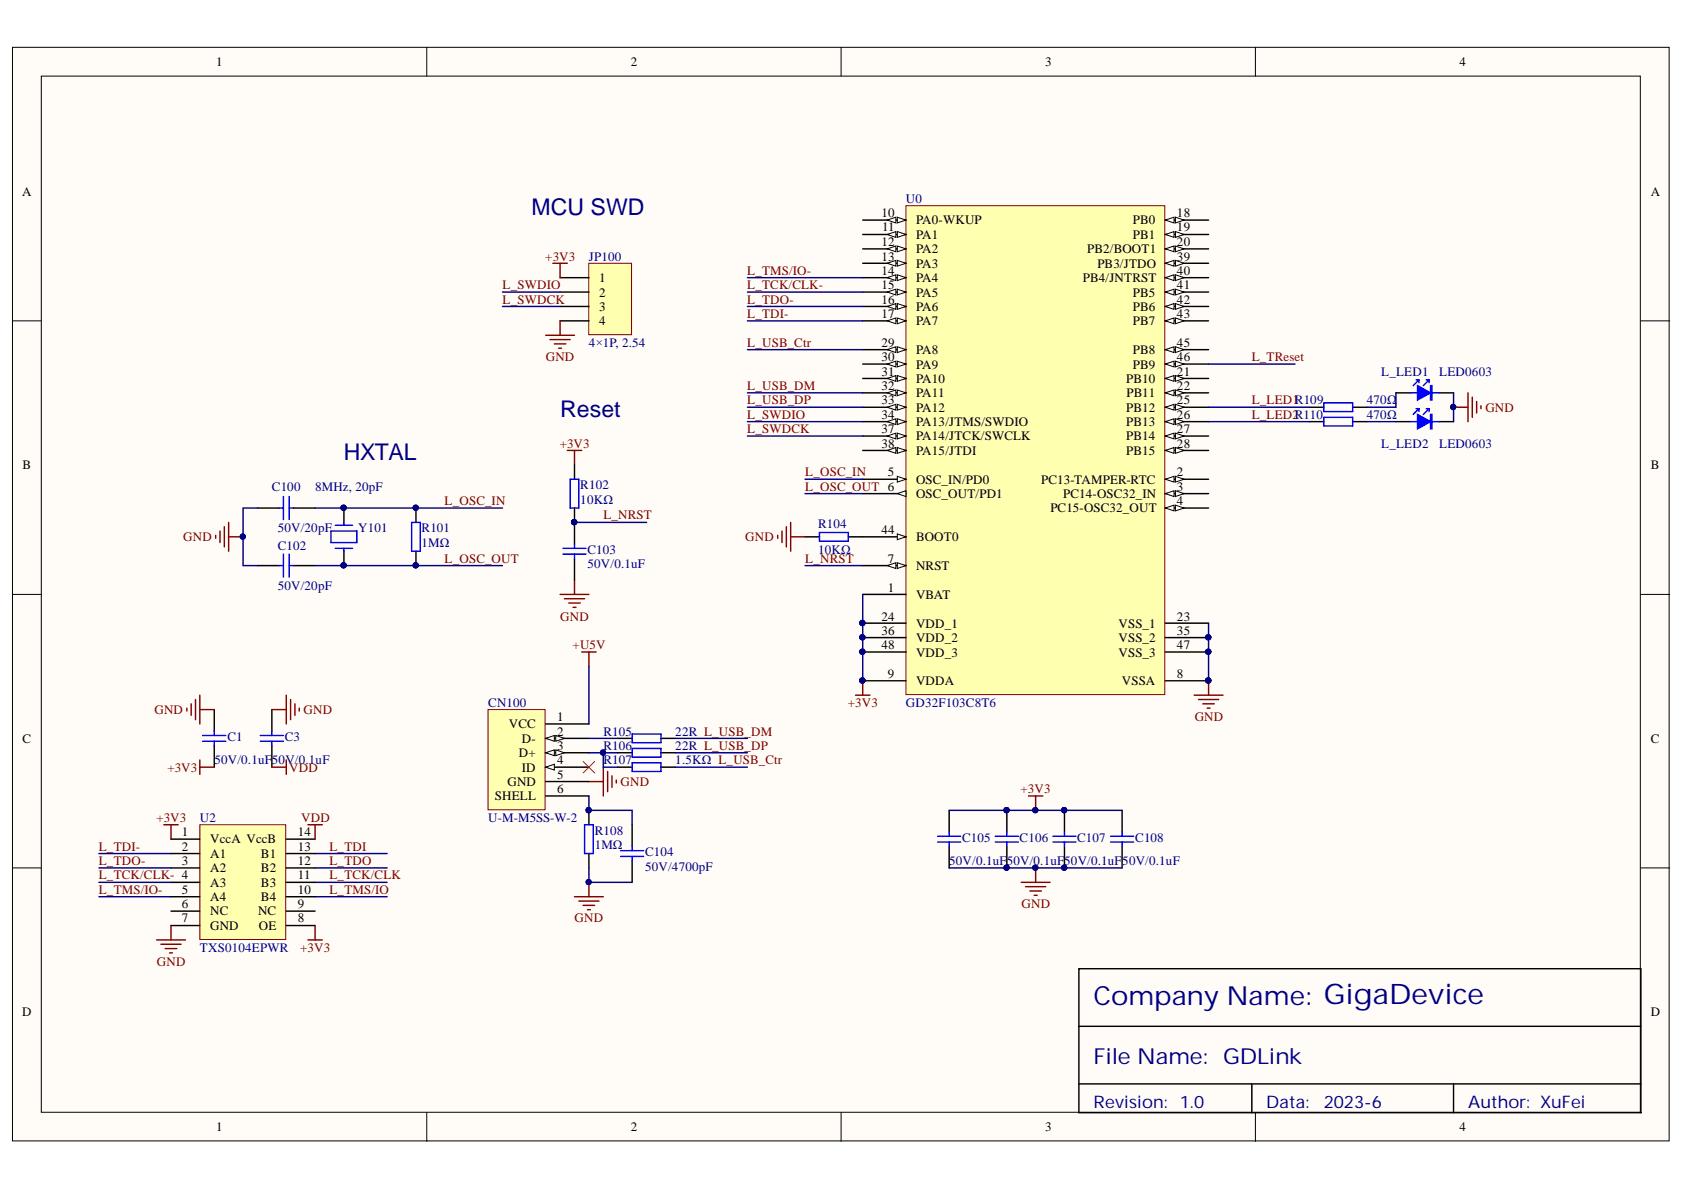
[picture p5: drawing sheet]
<svg xmlns="http://www.w3.org/2000/svg" width="297mm" height="210mm" viewBox="0 0 297 210" stroke-linecap="round" stroke-linejoin="round" font-family="sans-serif">
<defs><g id="words">
<text font-size="4.6" fill="#000080" x="192.9" y="177.3">Company Name: GigaDevice</text>
<g font-size="4.1" fill="#000080">
<text x="93.7" y="38">MCU SWD</text>
<text x="98.8" y="73.5">Reset</text>
<text x="60.7" y="81.1">HXTAL</text>
</g>
<text font-size="3.9" fill="#000080" x="192.9" y="187.7">File Name: GDLink</text>
<g font-size="3" fill="#000080">
<text x="192.9" y="195.4">Revision: 1.0</text>
<text x="223.3" y="195.4">Data:</text>
<text x="233.5" y="195.4">2023-6</text>
<text x="259" y="195.4">Author: XuFei</text>
</g>
<g font-size="2.3">
<text x="38.2" y="11.7">1</text>
<text x="111.2" y="11.7">2</text>
<text x="184.3" y="11.7">3</text>
<text x="257.4" y="11.7">4</text>
<text x="3.9" y="34.5">A</text>
<text x="291.2" y="34.5">A</text>
<text x="155.5" y="38.3">10</text>
<text x="155.6" y="40.8">11</text>
<text x="161.6" y="39.6">PA0-WKUP</text>
<text x="199.8" y="39.6">PB0</text>
<text x="207.6" y="38.3">18</text>
<text x="207.6" y="40.8">19</text>
<text x="155.5" y="43.4">12</text>
<text x="155.5" y="46">13</text>
<text x="161.6" y="42.1">PA1</text>
<text x="161.6" y="44.7">PA2</text>
<text x="161.6" y="47.2">PA3</text>
<text x="191.8" y="44.7">PB2/BOOT1</text>
<text x="193.6" y="47.2">PB3/JTDO</text>
<text x="199.8" y="42.1">PB1</text>
<text x="207.6" y="43.4">20</text>
<text x="207.6" y="46">39</text>
<text x="105.7" y="49.8">1</text>
<text x="105.7" y="52.3">2</text>
<text x="155.5" y="48.5">14</text>
<text x="155.5" y="51.1">15</text>
<text x="155.5" y="53.6">16</text>
<text x="161.6" y="49.8">PA4</text>
<text x="161.6" y="52.3">PA5</text>
<text x="191" y="49.8">PB4/JNTRST</text>
<text x="199.8" y="52.3">PB5</text>
<text x="207.6" y="48.5">40</text>
<text x="207.6" y="51.1">41</text>
<text x="207.6" y="53.6">42</text>
<text x="105.7" y="54.9">3</text>
<text x="105.7" y="57.4">4</text>
<text x="155.5" y="56.1">17</text>
<text x="161.6" y="54.9">PA6</text>
<text x="161.6" y="57.4">PA7</text>
<text x="199.8" y="54.9">PB6</text>
<text x="199.8" y="57.4">PB7</text>
<text x="207.6" y="56.1">43</text>
<text x="155.5" y="61.2">29</text>
<text x="155.5" y="63.7">30</text>
<text x="161.6" y="62.5">PA8</text>
<text x="161.6" y="65">PA9</text>
<text x="199.8" y="62.5">PB8</text>
<text x="199.8" y="65">PB9</text>
<text x="207.6" y="61.2">45</text>
<text x="207.6" y="63.7">46</text>
<text x="155.5" y="66.3">31</text>
<text x="155.5" y="68.8">32</text>
<text x="155.5" y="71.3">33</text>
<text x="161.6" y="67.5">PA10</text>
<text x="161.6" y="70.1">PA11</text>
<text x="198.6" y="67.5">PB10</text>
<text x="198.7" y="70.1">PB11</text>
<text x="207.6" y="66.3">21</text>
<text x="207.6" y="68.8">22</text>
<text x="207.6" y="71.3">25</text>
<text x="155.5" y="73.9">34</text>
<text x="155.5" y="76.4">37</text>
<text x="161.6" y="72.6">PA12</text>
<text x="161.6" y="75.1">PA13/JTMS/SWDIO</text>
<text x="161.6" y="77.7">PA14/JTCK/SWCLK</text>
<text x="198.6" y="72.6">PB12</text>
<text x="198.6" y="75.1">PB13</text>
<text x="198.6" y="77.7">PB14</text>
<text x="207.6" y="73.9">26</text>
<text x="207.6" y="76.4">27</text>
<text x="4" y="82.8">B</text>
<text x="155.5" y="78.9">38</text>
<text x="161.6" y="80.2">PA15/JTDI</text>
<text x="198.6" y="80.2">PB15</text>
<text x="207.6" y="78.9">28</text>
<text x="291.2" y="82.8">B</text>
<text x="156.6" y="84">5</text>
<text x="161.6" y="85.3">OSC_IN/PD0</text>
<text x="161.6" y="87.8">OSC_OUT/PD1</text>
<text x="183.7" y="85.3">PC13-TAMPER-RTC</text>
<text x="187.6" y="87.8">PC14-OSC32_IN</text>
<text x="207.6" y="84">2</text>
<text x="207.6" y="86.6">3</text>
<text x="207.6" y="89.1">4</text>
<text x="155.5" y="94.2">44</text>
<text x="161.6" y="95.4">BOOT0</text>
<text x="185.3" y="90.4">PC15-OSC32_OUT</text>
<text x="156.6" y="99.2">7</text>
<text x="161.6" y="100.5">NRST</text>
<text x="156.6" y="104.4">1</text>
<text x="161.6" y="105.7">VBAT</text>
<text x="155.5" y="109.5">24</text>
<text x="155.5" y="112">36</text>
<text x="161.6" y="110.7">VDD_1</text>
<text x="161.6" y="113.3">VDD_2</text>
<text x="197.3" y="110.7">VSS_1</text>
<text x="197.3" y="113.3">VSS_2</text>
<text x="207.6" y="109.5">23</text>
<text x="207.6" y="112">35</text>
<text x="155.5" y="114.5">48</text>
<text x="156.6" y="119.6">9</text>
<text x="161.6" y="115.8">VDD_3</text>
<text x="197.3" y="115.8">VSS_3</text>
<text x="207.6" y="114.5">47</text>
<text x="207.6" y="119.6">8</text>
<text x="161.6" y="120.9">VDDA</text>
<text x="197.9" y="120.9">VSSA</text>
<text x="4" y="131">C</text>
<text x="89.8" y="128.5">VCC</text>
<text x="92" y="131">D-</text>
<text x="98.3" y="127.2">1</text>
<text x="98.3" y="129.7">2</text>
<text x="291.2" y="131">C</text>
<text x="91.5" y="133.6">D+</text>
<text x="92" y="136.1">ID</text>
<text x="98.3" y="132.3">3</text>
<text x="98.3" y="134.8">4</text>
<text x="98.3" y="137.4">5</text>
<text x="87.3" y="141.2">SHELL</text>
<text x="89.5" y="138.6">GND</text>
<text x="98.3" y="139.9">6</text>
<text x="32.1" y="147.5">1</text>
<text x="37.1" y="148.8">VccA VccB</text>
<text x="52.5" y="147.5">14</text>
<text x="32.1" y="150">2</text>
<text x="32.1" y="152.6">3</text>
<text x="37.1" y="151.3">A1</text>
<text x="37.1" y="153.8">A2</text>
<text x="46" y="153.8">B2</text>
<text x="46" y="151.3">B1</text>
<text x="52.5" y="155.1">11</text>
<text x="52.5" y="152.6">12</text>
<text x="52.5" y="150">13</text>
<text x="32.1" y="157.6">5</text>
<text x="32.1" y="160.2">6</text>
<text x="37.1" y="156.4">A3</text>
<text x="37.1" y="158.9">A4</text>
<text x="37.1" y="161.4">NC</text>
<text x="45.5" y="161.4">NC</text>
<text x="46" y="158.9">B4</text>
<text x="46" y="156.4">B3</text>
<text x="52.5" y="160.2">9</text>
<text x="52.5" y="157.6">10</text>
<text x="32.1" y="162.7">7</text>
<text x="37.1" y="164.1">GND</text>
<text x="45.7" y="164.1">OE</text>
<text x="52.5" y="162.7">8</text>
<text x="3.9" y="179.3">D</text>
<text x="291.2" y="179.3">D</text>
<text x="38.2" y="199.6">1</text>
<text x="111.2" y="199.6">2</text>
<text x="184.3" y="199.6">3</text>
<text x="257.4" y="199.6">4</text>
</g>
<g font-size="2.3" fill="#000080">
<text x="159.8" y="35.8">U0</text>
<text x="103.9" y="46">JP100</text>
<text x="103.9" y="61.2">4×1P, 2.54</text>
<text x="241.1" y="71.3">470Ω</text>
<text x="243.6" y="66.3">L_LED1</text>
<text x="253.9" y="66.3">LED0603</text>
<text x="241.1" y="73.9">470Ω</text>
<text x="243.6" y="78.9">L_LED2</text>
<text x="253.9" y="78.9">LED0603</text>
<text x="48" y="86.6">C100</text>
<text x="55.6" y="86.6">8MHz, 20pF</text>
<text x="102.4" y="86.3">R102</text>
<text x="102.4" y="88.8">10KΩ</text>
<text x="49" y="93.9">50V/20pF</text>
<text x="63.2" y="93.9">Y101</text>
<text x="74.4" y="93.9">R101</text>
<text x="144.3" y="93.1">R104</text>
<text x="49" y="97">C102</text>
<text x="74.4" y="96.4">1MΩ</text>
<text x="103.6" y="97.7">C103</text>
<text x="103.6" y="100.2">50V/0.1uF</text>
<text x="144.3" y="97.7">10KΩ</text>
<text x="49" y="104.1">50V/20pF</text>
<text x="86.1" y="124.7">CN100</text>
<text x="159.8" y="124.7">GD32F103C8T6</text>
<text x="40.1" y="130.8">C1</text>
<text x="50.3" y="130.8">C3</text>
<text x="106.4" y="129.7">R105</text>
<text x="119.1" y="129.7">22R L_USB_DM</text>
<text x="37.8" y="134.8">50V/0.1uF</text>
<text x="48" y="134.8">50V/0.1uF</text>
<text x="106.4" y="132.3">R106</text>
<text x="106.4" y="134.8">R107</text>
<text x="119.1" y="132.3">22R L_USB_DP</text>
<text x="119.1" y="134.8">1.5KΩ L_USB_Ctr</text>
<text x="35.3" y="145">U2</text>
<text x="86.1" y="145">U-M-M5SS-W-2</text>
<text x="104.9" y="147.2">R108</text>
<text x="104.9" y="149.8">1MΩ</text>
<text x="169.7" y="148.5">C105</text>
<text x="179.9" y="148.5">C106</text>
<text x="190" y="148.5">C107</text>
<text x="200.2" y="148.5">C108</text>
<text x="113.8" y="151.1">C104</text>
<text x="113.8" y="153.6">50V/4700pF</text>
<text x="167.4" y="152.6">50V/0.1uF50V/0.1uF50V/0.1uF</text>
<text x="198" y="152.6">50V/0.1uF</text>
<text x="35.3" y="167.9">TXS0104EPWR</text>
</g>
<g font-size="2.3" fill="#800000">
<text x="96.2" y="46">+3V3</text>
<text x="88.7" y="51.1">L_SWDIO</text>
<text x="88.7" y="53.6">L_SWDCK</text>
<text x="131.8" y="48.5">L_TMS/IO-</text>
<text x="131.8" y="53.6">L_TDO-</text>
<text x="131.8" y="51.1">L_TCK/CLK-</text>
<text x="131.8" y="56.1">L_TDI-</text>
<text x="96.3" y="63.7">GND</text>
<text x="131.8" y="61.2">L_USB_Ctr</text>
<text x="220.8" y="63.7">L_TReset</text>
<text x="131.8" y="71.3">L_USB_DP</text>
<text x="131.8" y="68.8">L_USB_DM</text>
<text x="220.8" y="71.3">L_LED1R109</text>
<text x="131.8" y="73.9">L_SWDIO</text>
<text x="131.8" y="76.4">L_SWDCK</text>
<text x="220.8" y="73.9">L_LED2R110</text>
<text x="262" y="72.6">GND</text>
<text x="98.7" y="78.9">+3V3</text>
<text x="78.4" y="89.1">L_OSC_IN</text>
<text x="142" y="84">L_OSC_IN</text>
<text x="142" y="86.6">L_OSC_OUT 6</text>
<text x="32.3" y="95.4">GND</text>
<text x="106.4" y="91.6">L_NRST</text>
<text x="131.5" y="95.4">GND</text>
<text x="78.4" y="99.2">L_OSC_OUT</text>
<text x="142" y="99.2">L_NRST</text>
<text x="98.8" y="109.5">GND</text>
<text x="101" y="114.5">+U5V</text>
<text x="27.2" y="125.9">GND</text>
<text x="53.6" y="125.9">GND</text>
<text x="149.6" y="124.7">+3V3</text>
<text x="210.7" y="127.2">GND</text>
<text x="29.5" y="136.1">+3V3</text>
<text x="51" y="136.1">VDD</text>
<text x="109.5" y="138.6">GND</text>
<text x="180" y="139.9">+3V3</text>
<text x="27.6" y="145">+3V3</text>
<text x="53.1" y="145">VDD</text>
<text x="17.4" y="150">L_TDI-</text>
<text x="17.4" y="152.6">L_TDO-</text>
<text x="17.4" y="155.1">L_TCK/CLK- 4</text>
<text x="58.1" y="150">L_TDI</text>
<text x="58.1" y="152.6">L_TDO</text>
<text x="58.1" y="155.1">L_TCK/CLK</text>
<text x="17.4" y="157.6">L_TMS/IO-</text>
<text x="58.1" y="157.6">L_TMS/IO</text>
<text x="180.2" y="160.2">GND</text>
<text x="53" y="167.9">+3V3</text>
<text x="101.3" y="162.7">GND</text>
<text x="27.7" y="170.4">GND</text>
</g>
</g></defs>
<g fill="#fffcf8" stroke="#000" stroke-width=".18">
<path d="M2.2 8.3h292.2v192.9h-292.2z"/>
<path d="M7.3 13.4h282v182.8h-282z"/>
</g>
<path d="M75.3 8.3v5.1M148.4 8.3v5.1M221.4 8.3v5.1M2.2 56.6h5.1M289.4 56.6h5.1M2.2 104.8h5.1M289.4 104.8h5.1M2.2 153.1h5.1M289.4 153.1h5.1M75.3 196.3v5M148.4 196.3v5M221.4 196.3v5" fill="none" stroke="#000" stroke-width=".18"/>
<g fill="none" stroke="#000" stroke-width=".25">
<path d="M45.4 89.6h3.8M45.4 99.8h3.8M51.8 89.6h3.8M51.8 99.8h3.8M60.7 89.6v2.5M60.7 97.2v2.6M73.4 89.6v2.5M73.4 97.2v2.6M101.3 82v2.5M101.3 89.6v6.4M101.3 98.5v3.8M142 94.7h2.5"/>
<path d="M149.6 94.7h2.6M167.4 142.9v3.8M167.4 149.3v3.8M177.6 142.9v3.8M177.6 149.3v3.8M187.8 142.9v3.8M187.8 149.3v3.8M197.9 142.9v3.8M197.9 149.3v3.8M190.3 170.9h99.1v25.4h-99.1zM190.3 181h99.1M190.3 191.2h99.1"/>
<path d="M220.8 191.2v5.1M256.4 191.2v5.1"/>
</g>
<g fill="none" stroke="#00f" stroke-width=".25">
<path d="M49.2 89.6h.8M49.2 99.8h.8M50 87.6v4M50 97.7v4.1M51 89.6h.8M51 87.6v4M51 97.7v4.1M51 99.8h.8M58.4 93.7h4.6v2h-4.6zM59.1 92.7h3.1M59.1 96.7h3.1M60.7 92.1v.6"/>
<path d="M60.7 96.7v.5M72.6 92.1h1.5v5.1h-1.5zM99.3 96.7h4.1M99.3 97.7h4.1M100.6 84.5h1.5v5.1h-1.5zM101.3 96v.7M101.3 97.7v.8M144.5 93.9h5.1v1.6h-5.1zM165.4 147.5h4.1M165.4 148.5h4.1M167.4 146.7v.8M167.4 148.5v.8"/>
<path d="M175.6 147.5h4M175.6 148.5h4M177.6 146.7v.8M177.6 148.5v.8M185.7 147.5h4.1M185.7 148.5h4.1M187.8 146.7v.8M187.8 148.5v.8M195.9 147.5h4.1M195.9 148.5h4.1M197.9 146.7v.8M197.9 148.5v.8"/>
</g>
<g fill="#000080" stroke="#000080" stroke-width=".18">
<circle cx="60.6" cy="99.7" r=".46"/>
<circle cx="60.6" cy="89.6" r=".46"/>
<circle cx="42.8" cy="94.7" r=".46"/>
<circle cx="101.3" cy="92.1" r=".46"/>
<circle cx="177.5" cy="153" r=".46"/>
<circle cx="177.5" cy="142.9" r=".46"/>
<circle cx="187.7" cy="153" r=".46"/>
<circle cx="187.7" cy="142.9" r=".46"/>
<circle cx="73.3" cy="99.7" r=".46"/>
<circle cx="73.3" cy="89.6" r=".46"/>
<circle cx="182.6" cy="153" r=".46"/>
<circle cx="182.6" cy="142.9" r=".47"/>
<circle cx="213.1" cy="120" r=".46"/>
</g>
<g fill="none" stroke="#800000" stroke-width=".25">
<path d="M100.1 79.5h2.5M101.3 79.5v2.5M38 94.4v.5M38.8 93.7v2M39.6 92.9v3.6M40.3 92.1v5.1M40.3 94.7h2.6M137.2 94.4v.5M137.9 93.7v2M138.7 92.9v3.6M139.5 94.7h2.5M139.5 92.1v5.1"/>
<path d="M98.8 104.8h5.1M99.6 105.6h3.5M100.3 106.4h2.1M101.1 107.1h.5M101.3 102.3v2.5M210.6 122.6h5.1M211.4 123.4h3.6M212.2 124.1h2M212.9 124.9h.5M213.2 120.1v2.5M180.1 155.6h5.1M180.9 156.4h3.6"/>
<path d="M181.4 140.4h2.5M181.7 157.2h2M182.4 157.9h.5M182.7 140.4v2.5M182.7 153.1v2.5"/>
</g>
<path d="M103.9 46.4h7.5v12.6h-7.5z" fill="#ffffb0" stroke="#800000" stroke-width=".18"/>
<path d="M98.8 49h5.1M98.8 51.5h5.1M98.8 54.1h5.1M98.8 56.6h5.1" fill="none" stroke="#000" stroke-width=".25"/>
<path d="M96.3 59.1h5M97 59.9h3.6M97.5 46.4h2.6M98.8 46.4v2.6M98.8 56.6v2.5M97.8 60.7h2M98.5 61.4h.5M150.9 122.6h2.5M152.2 120.1v2.5" fill="none" stroke="#800000" stroke-width=".25"/>
<circle cx="152.1" cy="120" r=".46" fill="#000080" stroke="#000080" stroke-width=".18"/>
<path d="M159.8 36.3h45.7v86.2h-45.7z" fill="#ffffb0" stroke="#800000" stroke-width=".18"/>
<path d="M152.2 94.7h7.6" fill="none" stroke="#000" stroke-width=".25"/>
<path d="M158.3 94.2l1.5 .5-1.5 .5z" fill="#fffcf8"/>
<path d="M158.3 94.2l1.5 .5-1.5 .5z" fill="none" stroke="#000" stroke-width=".18"/>
<path d="M152.2 99.8h7.6" fill="none" stroke="#000" stroke-width=".25"/>
<path d="M158.3 99.3l1.5 .5-1.5 .5z" fill="#fffcf8"/>
<path d="M158.3 99.3l1.5 .5-1.5 .5z" fill="none" stroke="#000" stroke-width=".18"/>
<path d="M156.5 99.8l1.5-.5v1z" fill="#fffcf8"/>
<path d="M156.5 99.8l1.5-.5v1z" fill="none" stroke="#000" stroke-width=".18"/>
<path d="M152.2 84.5h7.6" fill="none" stroke="#000" stroke-width=".25"/>
<path d="M158.3 84l1.5 .5-1.5 .5z" fill="#fffcf8"/>
<path d="M158.3 84l1.5 .5-1.5 .5z" fill="none" stroke="#000" stroke-width=".18"/>
<path d="M152.2 87.1h7.6" fill="none" stroke="#000" stroke-width=".25"/>
<path d="M158.3 87.1l1.5-.5v1z" fill="#fffcf8"/>
<path d="M158.3 87.1l1.5-.5v1z" fill="none" stroke="#000" stroke-width=".18"/>
<path d="M152.2 38.8h7.6" fill="none" stroke="#000" stroke-width=".25"/>
<path d="M158.3 38.3l1.5 .5-1.5 .5z" fill="#fffcf8"/>
<path d="M158.3 38.3l1.5 .5-1.5 .5z" fill="none" stroke="#000" stroke-width=".18"/>
<path d="M156.5 38.8l1.5-.5v1z" fill="#fffcf8"/>
<path d="M156.5 38.8l1.5-.5v1z" fill="none" stroke="#000" stroke-width=".18"/>
<path d="M152.2 41.4h7.6" fill="none" stroke="#000" stroke-width=".25"/>
<path d="M158.3 40.9l1.5 .5-1.5 .5z" fill="#fffcf8"/>
<path d="M158.3 40.9l1.5 .5-1.5 .5z" fill="none" stroke="#000" stroke-width=".18"/>
<path d="M156.5 41.4l1.5-.5v1z" fill="#fffcf8"/>
<path d="M156.5 41.4l1.5-.5v1z" fill="none" stroke="#000" stroke-width=".18"/>
<path d="M152.2 43.9h7.6" fill="none" stroke="#000" stroke-width=".25"/>
<path d="M158.3 43.4l1.5 .5-1.5 .5z" fill="#fffcf8"/>
<path d="M158.3 43.4l1.5 .5-1.5 .5z" fill="none" stroke="#000" stroke-width=".18"/>
<path d="M156.5 43.9l1.5-.5v1z" fill="#fffcf8"/>
<path d="M156.5 43.9l1.5-.5v1z" fill="none" stroke="#000" stroke-width=".18"/>
<path d="M152.2 46.4h7.6" fill="none" stroke="#000" stroke-width=".25"/>
<path d="M158.3 45.9l1.5 .5-1.5 .5z" fill="#fffcf8"/>
<path d="M158.3 45.9l1.5 .5-1.5 .5z" fill="none" stroke="#000" stroke-width=".18"/>
<path d="M156.5 46.4l1.5-.5v1z" fill="#fffcf8"/>
<path d="M156.5 46.4l1.5-.5v1z" fill="none" stroke="#000" stroke-width=".18"/>
<path d="M152.2 49h7.6" fill="none" stroke="#000" stroke-width=".25"/>
<path d="M158.3 48.5l1.5 .5-1.5 .5z" fill="#fffcf8"/>
<path d="M158.3 48.5l1.5 .5-1.5 .5z" fill="none" stroke="#000" stroke-width=".18"/>
<path d="M156.5 49l1.5-.5v1z" fill="#fffcf8"/>
<path d="M156.5 49l1.5-.5v1z" fill="none" stroke="#000" stroke-width=".18"/>
<path d="M152.2 51.5h7.6" fill="none" stroke="#000" stroke-width=".25"/>
<path d="M158.3 51l1.5 .5-1.5 .5z" fill="#fffcf8"/>
<path d="M158.3 51l1.5 .5-1.5 .5z" fill="none" stroke="#000" stroke-width=".18"/>
<path d="M156.5 51.5l1.5-.5v1z" fill="#fffcf8"/>
<path d="M156.5 51.5l1.5-.5v1z" fill="none" stroke="#000" stroke-width=".18"/>
<path d="M152.2 54.1h7.6" fill="none" stroke="#000" stroke-width=".25"/>
<path d="M158.3 53.5l1.5 .6-1.5 .5z" fill="#fffcf8"/>
<path d="M158.3 53.5l1.5 .6-1.5 .5z" fill="none" stroke="#000" stroke-width=".18"/>
<path d="M156.5 54.1l1.5-.6v1.1z" fill="#fffcf8"/>
<path d="M156.5 54.1l1.5-.6v1.1z" fill="none" stroke="#000" stroke-width=".18"/>
<path d="M152.2 56.6h7.6" fill="none" stroke="#000" stroke-width=".25"/>
<path d="M158.3 56.1l1.5 .5-1.5 .5z" fill="#fffcf8"/>
<path d="M158.3 56.1l1.5 .5-1.5 .5z" fill="none" stroke="#000" stroke-width=".18"/>
<path d="M156.5 56.6l1.5-.5v1z" fill="#fffcf8"/>
<path d="M156.5 56.6l1.5-.5v1z" fill="none" stroke="#000" stroke-width=".18"/>
<path d="M152.2 61.7h7.6" fill="none" stroke="#000" stroke-width=".25"/>
<path d="M158.3 61.2l1.5 .5-1.5 .5z" fill="#fffcf8"/>
<path d="M158.3 61.2l1.5 .5-1.5 .5z" fill="none" stroke="#000" stroke-width=".18"/>
<path d="M156.5 61.7l1.5-.5v1z" fill="#fffcf8"/>
<path d="M156.5 61.7l1.5-.5v1z" fill="none" stroke="#000" stroke-width=".18"/>
<path d="M152.2 64.2h7.6" fill="none" stroke="#000" stroke-width=".25"/>
<path d="M158.3 63.7l1.5 .5-1.5 .5z" fill="#fffcf8"/>
<path d="M158.3 63.7l1.5 .5-1.5 .5z" fill="none" stroke="#000" stroke-width=".18"/>
<path d="M156.5 64.2l1.5-.5v1z" fill="#fffcf8"/>
<path d="M156.5 64.2l1.5-.5v1z" fill="none" stroke="#000" stroke-width=".18"/>
<path d="M152.2 66.8h7.6" fill="none" stroke="#000" stroke-width=".25"/>
<path d="M158.3 66.2l1.5 .6-1.5 .5z" fill="#fffcf8"/>
<path d="M158.3 66.2l1.5 .6-1.5 .5z" fill="none" stroke="#000" stroke-width=".18"/>
<path d="M156.5 66.8l1.5-.6v1.1z" fill="#fffcf8"/>
<path d="M156.5 66.8l1.5-.6v1.1z" fill="none" stroke="#000" stroke-width=".18"/>
<path d="M152.2 69.3h7.6" fill="none" stroke="#000" stroke-width=".25"/>
<path d="M158.3 68.8l1.5 .5-1.5 .5z" fill="#fffcf8"/>
<path d="M158.3 68.8l1.5 .5-1.5 .5z" fill="none" stroke="#000" stroke-width=".18"/>
<path d="M156.5 69.3l1.5-.5v1z" fill="#fffcf8"/>
<path d="M156.5 69.3l1.5-.5v1z" fill="none" stroke="#000" stroke-width=".18"/>
<path d="M152.2 71.8h7.6" fill="none" stroke="#000" stroke-width=".25"/>
<path d="M158.3 71.3l1.5 .5-1.5 .5z" fill="#fffcf8"/>
<path d="M158.3 71.3l1.5 .5-1.5 .5z" fill="none" stroke="#000" stroke-width=".18"/>
<path d="M156.5 71.8l1.5-.5v1z" fill="#fffcf8"/>
<path d="M156.5 71.8l1.5-.5v1z" fill="none" stroke="#000" stroke-width=".18"/>
<path d="M152.2 74.4h7.6" fill="none" stroke="#000" stroke-width=".25"/>
<path d="M158.3 73.9l1.5 .5-1.5 .5z" fill="#fffcf8"/>
<path d="M158.3 73.9l1.5 .5-1.5 .5z" fill="none" stroke="#000" stroke-width=".18"/>
<path d="M156.5 74.4l1.5-.5v1z" fill="#fffcf8"/>
<path d="M156.5 74.4l1.5-.5v1z" fill="none" stroke="#000" stroke-width=".18"/>
<path d="M152.2 76.9h7.6" fill="none" stroke="#000" stroke-width=".25"/>
<path d="M158.3 76.4l1.5 .5-1.5 .5z" fill="#fffcf8"/>
<path d="M158.3 76.4l1.5 .5-1.5 .5z" fill="none" stroke="#000" stroke-width=".18"/>
<path d="M156.5 76.9l1.5-.5v1z" fill="#fffcf8"/>
<path d="M156.5 76.9l1.5-.5v1z" fill="none" stroke="#000" stroke-width=".18"/>
<path d="M152.2 79.5h7.6" fill="none" stroke="#000" stroke-width=".25"/>
<path d="M158.3 78.9l1.5 .6-1.5 .5z" fill="#fffcf8"/>
<path d="M158.3 78.9l1.5 .6-1.5 .5z" fill="none" stroke="#000" stroke-width=".18"/>
<path d="M156.5 79.5l1.5-.6v1.1z" fill="#fffcf8"/>
<path d="M156.5 79.5l1.5-.6v1.1z" fill="none" stroke="#000" stroke-width=".18"/>
<path d="M205.6 38.8h7.6" fill="none" stroke="#000" stroke-width=".25"/>
<path d="M205.6 38.8l1.5-.5v1z" fill="#fffcf8"/>
<path d="M205.6 38.8l1.5-.5v1z" fill="none" stroke="#000" stroke-width=".18"/>
<path d="M207.3 38.3l1.6 .5-1.6 .5z" fill="#fffcf8"/>
<path d="M207.3 38.3l1.6 .5-1.6 .5z" fill="none" stroke="#000" stroke-width=".18"/>
<path d="M205.6 41.4h7.6" fill="none" stroke="#000" stroke-width=".25"/>
<path d="M205.6 41.4l1.5-.5v1z" fill="#fffcf8"/>
<path d="M205.6 41.4l1.5-.5v1z" fill="none" stroke="#000" stroke-width=".18"/>
<path d="M207.3 40.9l1.6 .5-1.6 .5z" fill="#fffcf8"/>
<path d="M207.3 40.9l1.6 .5-1.6 .5z" fill="none" stroke="#000" stroke-width=".18"/>
<path d="M205.6 43.9h7.6" fill="none" stroke="#000" stroke-width=".25"/>
<path d="M205.6 43.9l1.5-.5v1z" fill="#fffcf8"/>
<path d="M205.6 43.9l1.5-.5v1z" fill="none" stroke="#000" stroke-width=".18"/>
<path d="M207.3 43.4l1.6 .5-1.6 .5z" fill="#fffcf8"/>
<path d="M207.3 43.4l1.6 .5-1.6 .5z" fill="none" stroke="#000" stroke-width=".18"/>
<path d="M205.6 46.4h7.6" fill="none" stroke="#000" stroke-width=".25"/>
<path d="M205.6 46.4l1.5-.5v1z" fill="#fffcf8"/>
<path d="M205.6 46.4l1.5-.5v1z" fill="none" stroke="#000" stroke-width=".18"/>
<path d="M207.3 45.9l1.6 .5-1.6 .5z" fill="#fffcf8"/>
<path d="M207.3 45.9l1.6 .5-1.6 .5z" fill="none" stroke="#000" stroke-width=".18"/>
<path d="M205.6 49h7.6" fill="none" stroke="#000" stroke-width=".25"/>
<path d="M205.6 49l1.5-.5v1z" fill="#fffcf8"/>
<path d="M205.6 49l1.5-.5v1z" fill="none" stroke="#000" stroke-width=".18"/>
<path d="M207.3 48.5l1.6 .5-1.6 .5z" fill="#fffcf8"/>
<path d="M207.3 48.5l1.6 .5-1.6 .5z" fill="none" stroke="#000" stroke-width=".18"/>
<path d="M205.6 51.5h7.6" fill="none" stroke="#000" stroke-width=".25"/>
<path d="M205.6 51.5l1.5-.5v1z" fill="#fffcf8"/>
<path d="M205.6 51.5l1.5-.5v1z" fill="none" stroke="#000" stroke-width=".18"/>
<path d="M207.3 51l1.6 .5-1.6 .5z" fill="#fffcf8"/>
<path d="M207.3 51l1.6 .5-1.6 .5z" fill="none" stroke="#000" stroke-width=".18"/>
<path d="M205.6 54.1h7.6" fill="none" stroke="#000" stroke-width=".25"/>
<path d="M205.6 54.1l1.5-.6v1.1z" fill="#fffcf8"/>
<path d="M205.6 54.1l1.5-.6v1.1z" fill="none" stroke="#000" stroke-width=".18"/>
<path d="M207.3 53.5l1.6 .6-1.6 .5z" fill="#fffcf8"/>
<path d="M207.3 53.5l1.6 .6-1.6 .5z" fill="none" stroke="#000" stroke-width=".18"/>
<path d="M205.6 56.6h7.6" fill="none" stroke="#000" stroke-width=".25"/>
<path d="M205.6 56.6l1.5-.5v1z" fill="#fffcf8"/>
<path d="M205.6 56.6l1.5-.5v1z" fill="none" stroke="#000" stroke-width=".18"/>
<path d="M207.3 56.1l1.6 .5-1.6 .5z" fill="#fffcf8"/>
<path d="M207.3 56.1l1.6 .5-1.6 .5z" fill="none" stroke="#000" stroke-width=".18"/>
<path d="M205.6 61.7h7.6" fill="none" stroke="#000" stroke-width=".25"/>
<path d="M205.6 61.7l1.5-.5v1z" fill="#fffcf8"/>
<path d="M205.6 61.7l1.5-.5v1z" fill="none" stroke="#000" stroke-width=".18"/>
<path d="M207.3 61.2l1.6 .5-1.6 .5z" fill="#fffcf8"/>
<path d="M207.3 61.2l1.6 .5-1.6 .5z" fill="none" stroke="#000" stroke-width=".18"/>
<path d="M205.6 64.2h7.6" fill="none" stroke="#000" stroke-width=".25"/>
<path d="M205.6 64.2l1.5-.5v1z" fill="#fffcf8"/>
<path d="M205.6 64.2l1.5-.5v1z" fill="none" stroke="#000" stroke-width=".18"/>
<path d="M207.3 63.7l1.6 .5-1.6 .5z" fill="#fffcf8"/>
<path d="M207.3 63.7l1.6 .5-1.6 .5z" fill="none" stroke="#000" stroke-width=".18"/>
<path d="M205.6 66.8h7.6" fill="none" stroke="#000" stroke-width=".25"/>
<path d="M205.6 66.8l1.5-.6v1.1z" fill="#fffcf8"/>
<path d="M205.6 66.8l1.5-.6v1.1z" fill="none" stroke="#000" stroke-width=".18"/>
<path d="M207.3 66.2l1.6 .6-1.6 .5z" fill="#fffcf8"/>
<path d="M207.3 66.2l1.6 .6-1.6 .5z" fill="none" stroke="#000" stroke-width=".18"/>
<path d="M205.6 69.3h7.6" fill="none" stroke="#000" stroke-width=".25"/>
<path d="M205.6 69.3l1.5-.5v1z" fill="#fffcf8"/>
<path d="M205.6 69.3l1.5-.5v1z" fill="none" stroke="#000" stroke-width=".18"/>
<path d="M207.3 68.8l1.6 .5-1.6 .5z" fill="#fffcf8"/>
<path d="M207.3 68.8l1.6 .5-1.6 .5z" fill="none" stroke="#000" stroke-width=".18"/>
<path d="M205.6 71.8h7.6" fill="none" stroke="#000" stroke-width=".25"/>
<path d="M205.6 71.8l1.5-.5v1z" fill="#fffcf8"/>
<path d="M205.6 71.8l1.5-.5v1z" fill="none" stroke="#000" stroke-width=".18"/>
<path d="M207.3 71.3l1.6 .5-1.6 .5z" fill="#fffcf8"/>
<path d="M207.3 71.3l1.6 .5-1.6 .5z" fill="none" stroke="#000" stroke-width=".18"/>
<path d="M205.6 74.4h7.6" fill="none" stroke="#000" stroke-width=".25"/>
<path d="M205.6 74.4l1.5-.5v1z" fill="#fffcf8"/>
<path d="M205.6 74.4l1.5-.5v1z" fill="none" stroke="#000" stroke-width=".18"/>
<path d="M207.3 73.9l1.6 .5-1.6 .5z" fill="#fffcf8"/>
<path d="M207.3 73.9l1.6 .5-1.6 .5z" fill="none" stroke="#000" stroke-width=".18"/>
<path d="M205.6 76.9h7.6" fill="none" stroke="#000" stroke-width=".25"/>
<path d="M205.6 76.9l1.5-.5v1z" fill="#fffcf8"/>
<path d="M205.6 76.9l1.5-.5v1z" fill="none" stroke="#000" stroke-width=".18"/>
<path d="M207.3 76.4l1.6 .5-1.6 .5z" fill="#fffcf8"/>
<path d="M207.3 76.4l1.6 .5-1.6 .5z" fill="none" stroke="#000" stroke-width=".18"/>
<path d="M205.6 79.5h7.6" fill="none" stroke="#000" stroke-width=".25"/>
<path d="M205.6 79.5l1.5-.6v1.1z" fill="#fffcf8"/>
<path d="M205.6 79.5l1.5-.6v1.1z" fill="none" stroke="#000" stroke-width=".18"/>
<path d="M207.3 78.9l1.6 .6-1.6 .5z" fill="#fffcf8"/>
<path d="M207.3 78.9l1.6 .6-1.6 .5z" fill="none" stroke="#000" stroke-width=".18"/>
<path d="M205.6 84.5h7.6" fill="none" stroke="#000" stroke-width=".25"/>
<path d="M205.6 84.5l1.5-.5v1z" fill="#fffcf8"/>
<path d="M205.6 84.5l1.5-.5v1z" fill="none" stroke="#000" stroke-width=".18"/>
<path d="M207.3 84l1.6 .5-1.6 .5z" fill="#fffcf8"/>
<path d="M207.3 84l1.6 .5-1.6 .5z" fill="none" stroke="#000" stroke-width=".18"/>
<path d="M205.6 87.1h7.6" fill="none" stroke="#000" stroke-width=".25"/>
<path d="M205.6 87.1l1.5-.5v1z" fill="#fffcf8"/>
<path d="M205.6 87.1l1.5-.5v1z" fill="none" stroke="#000" stroke-width=".18"/>
<path d="M207.3 86.6l1.6 .5-1.6 .5z" fill="#fffcf8"/>
<path d="M207.3 86.6l1.6 .5-1.6 .5z" fill="none" stroke="#000" stroke-width=".18"/>
<path d="M205.6 89.6h7.6" fill="none" stroke="#000" stroke-width=".25"/>
<path d="M205.6 89.6l1.5-.5v1z" fill="#fffcf8"/>
<path d="M205.6 89.6l1.5-.5v1z" fill="none" stroke="#000" stroke-width=".18"/>
<path d="M207.3 89.1l1.6 .5-1.6 .5z" fill="#fffcf8"/>
<path d="M207.3 89.1l1.6 .5-1.6 .5z" fill="none" stroke="#000" stroke-width=".18"/>
<path d="M246.2 69.3h2.6M253.9 69.3h2.5M152.2 104.8h7.6M152.2 109.9h7.6M152.2 112.5h7.6M152.2 115h7.6M205.6 109.9h7.6M205.6 112.5h7.6M205.6 115h7.6M152.2 120.1h7.6M205.6 120.1h7.6" fill="none" stroke="#000" stroke-width=".25"/>
<g fill="#000080" stroke="#000080" stroke-width=".18">
<circle cx="152.1" cy="109.9" r=".47"/>
<circle cx="152.1" cy="112.4" r=".46"/>
<circle cx="152.1" cy="115" r=".46"/>
<circle cx="152.1" cy="120" r=".46"/>
<circle cx="213.1" cy="112.4" r=".46"/>
<circle cx="213.1" cy="115" r=".46"/>
<circle cx="213.1" cy="120" r=".46"/>
</g>
<path d="M250 68l2.3 1.3-2.3 1.3z" fill="#00f"/>
<path d="M248.8 69.3h1.2M249.8 67h.5M250 68l2.3 1.3-2.3 1.3zM250.3 67l-1 1M250.3 67v.5M251.6 67h.5M252.1 67l-1 1M252.1 67v.5M252.3 68h.3v2.6h-.3zM252.5 68v2.6M252.6 69.3h1.3" fill="none" stroke="#00f" stroke-width=".25"/>
<path d="M246.2 74.4h2.6M253.9 74.4h2.5" fill="none" stroke="#000" stroke-width=".25"/>
<path d="M250 73.1l2.3 1.3-2.3 1.2z" fill="#00f"/>
<g fill="none" stroke="#00f" stroke-width=".25">
<path d="M233.5 71.1h5.1v1.5h-5.1zM233.5 73.6h5.1v1.5h-5.1zM248.8 74.4h1.2M249.8 72.1h.5M250 73.1l2.3 1.3-2.3 1.2zM250.3 72.1l-1 1M250.3 72.1v.5M251.6 72.1h.5M252.1 72.1l-1 1M252.1 72.1v.5M252.3 73.1h.3v2.5h-.3zM252.5 73.1v2.5"/>
<path d="M252.6 74.4h1.3M111.5 129.5h5.1v1.5h-5.1zM111.5 132h5.1v1.5h-5.1zM111.5 134.6h5.1v1.5h-5.1zM103.1 145.5h1.5v5.1h-1.5zM109.5 150h4M109.5 151.1h4M111.5 149.3v.7M111.5 151.1v.7"/>
</g>
<g fill="none" stroke="#000" stroke-width=".25">
<path d="M231 71.8h2.5M231 74.4h2.5M238.6 71.8h2.5M238.6 74.4h2.5M109 130.2h2.5M109 132.8h2.5M109 135.3h2.5M116.6 130.2h2.5M116.6 132.8h2.5M116.6 135.3h2.5M103.9 142.9v2.6M103.9 150.6v2.5"/>
<path d="M111.5 145.5v3.8M111.5 151.8v3.8"/>
</g>
<g fill="none" stroke="#800000" stroke-width=".25">
<path d="M256.4 71.8h2.5M258.9 69.3v5.1M259.7 70.1v3.5M260.5 70.8v2M261.2 71.6v.5M103.9 137.9h2.5M106.4 135.3v5.1M107.2 136.1v3.5M107.9 136.8v2.1M108.7 137.6v.5M101.3 158.2h5.1M102.1 158.9h3.6"/>
<path d="M102.9 159.7h2M103.9 155.6v2.6M103.6 160.5h.5"/>
</g>
<g fill="#000080" stroke="#000080" stroke-width=".18">
<circle cx="256.3" cy="71.8" r=".47"/>
<circle cx="103.8" cy="142.9" r=".46"/>
<circle cx="103.8" cy="155.6" r=".46"/>
</g>
<path d="M86.1 125.2h10v17.6h-10z" fill="#ffffb0" stroke="#800000" stroke-width=".18"/>
<path d="M96.3 127.7h7.6M96.3 130.2h7.6" fill="none" stroke="#000" stroke-width=".25"/>
<path d="M96.3 130.2l1.5-.5v1z" fill="#fffcf8"/>
<path d="M96.3 130.2l1.5-.5v1z" fill="none" stroke="#000" stroke-width=".18"/>
<path d="M98 129.7l1.6 .5-1.6 .5z" fill="#fffcf8"/>
<path d="M98 129.7l1.6 .5-1.6 .5z" fill="none" stroke="#000" stroke-width=".18"/>
<path d="M96.3 132.8h7.6" fill="none" stroke="#000" stroke-width=".25"/>
<path d="M96.3 132.8l1.5-.5v1z" fill="#fffcf8"/>
<path d="M96.3 132.8l1.5-.5v1z" fill="none" stroke="#000" stroke-width=".18"/>
<path d="M98 132.3l1.6 .5-1.6 .5z" fill="#fffcf8"/>
<path d="M98 132.3l1.6 .5-1.6 .5z" fill="none" stroke="#000" stroke-width=".18"/>
<path d="M96.3 135.3h7.6" fill="none" stroke="#000" stroke-width=".25"/>
<path d="M96.3 135.3l1.5-.5v1z" fill="#fffcf8"/>
<path d="M96.3 135.3l1.5-.5v1z" fill="none" stroke="#000" stroke-width=".18"/>
<path d="M37.8 125.2v3.8M37.8 131.5v3.8M48 125.2v3.8M48 131.5v3.8M96.3 137.9h7.6M96.3 140.4h7.6" fill="none" stroke="#000" stroke-width=".25"/>
<path d="M102.9 134.3l2 2M104.9 134.3l-2 2" fill="none" stroke="#f00" stroke-width=".18"/>
<g fill="none" stroke="#800000" stroke-width=".25">
<path d="M102.6 115h2.5M103.9 115v2.5M33 124.9v.5M33.7 124.1v2.1M34.5 123.4v3.5M35.2 122.6v5.1M35.2 134.1v2.5M35.2 125.2h2.6M35.2 135.3h2.6M48 125.2h2.5M50.5 122.6v5.1M51.3 123.4v3.5"/>
<path d="M52 124.1v2.1M52.8 124.9v.5M28.9 145.5h2.5M30.2 145.5v2.5M27.6 165.8h5.1M28.4 166.6h3.5M29.1 167.3h2.1M29.9 168.1h.5M30.2 163.3v2.5"/>
</g>
<g fill="none" stroke="#000080" stroke-width=".25">
<path d="M88.6 51.5h10.2M88.6 54.1h10.2M131.8 49h20.4M131.8 51.5h20.4M131.8 54.1h20.4M131.8 56.6h20.4M131.8 71.8h20.4M131.8 74.4h20.4M131.8 76.9h20.4M131.8 69.3h20.4M131.8 61.7h20.4M213.2 64.2h15.2"/>
<path d="M213.2 71.8h17.8M213.2 74.4h17.8M241.1 74.4h5.1M246.2 69.3v2.5h-5.1M256.4 69.3v5.1M45.4 89.6h-2.5v10.2h2.5M55.6 89.6h33M55.6 99.8h33M101.3 92.1h12.7M142 99.8h10.2M142 84.5h10.2M142 87.1h10.2"/>
<path d="M103.9 117.5v10.2M152.2 104.8v15.3M213.2 109.9v10.2M103.9 132.8h5.1M103.9 130.2h5.1M106.4 132.8v2.5h2.6M119.1 130.2h12.7M119.1 132.8h12.7M119.1 135.3h12.7M55.6 158.2h12.7M55.6 155.6h12.7M55.6 153.1h12.7"/>
<path d="M55.6 150.6h12.7M103.9 153.1v2.5h7.6M103.9 140.4v2.5h7.6v2.6M167.4 142.9h30.5M167.4 153.1h30.5"/>
</g>
<g fill="#000080" stroke="#000080" stroke-width=".18">
<circle cx="42.8" cy="94.7" r=".46"/>
<circle cx="101.3" cy="92.1" r=".46"/>
<circle cx="60.6" cy="89.6" r=".46"/>
<circle cx="73.3" cy="89.6" r=".46"/>
<circle cx="60.6" cy="99.7" r=".46"/>
<circle cx="73.3" cy="99.7" r=".46"/>
<circle cx="177.5" cy="142.9" r=".46"/>
<circle cx="182.6" cy="142.9" r=".47"/>
<circle cx="187.7" cy="142.9" r=".46"/>
<circle cx="177.5" cy="153" r=".46"/>
<circle cx="182.6" cy="153" r=".46"/>
<circle cx="187.7" cy="153" r=".46"/>
<circle cx="213.1" cy="112.4" r=".46"/>
<circle cx="213.1" cy="115" r=".46"/>
<circle cx="213.1" cy="120" r=".46"/>
<circle cx="152.1" cy="109.9" r=".47"/>
<circle cx="152.1" cy="112.4" r=".46"/>
<circle cx="152.1" cy="115" r=".46"/>
<circle cx="152.1" cy="120" r=".46"/>
<circle cx="256.3" cy="71.8" r=".47"/>
<circle cx="106.4" cy="132.7" r=".46"/>
<circle cx="103.8" cy="155.6" r=".46"/>
<circle cx="103.8" cy="142.9" r=".46"/>
</g>
<path d="M35.8 129.7h4M35.8 130.7h4M37.8 129v.7M37.8 130.7v.8M45.9 129.7h4.1M45.9 130.7h4.1M48 129v.7M48 130.7v.8" fill="none" stroke="#00f" stroke-width=".25"/>
<path d="M35.2 145.5h15.2v20.2h-15.2z" fill="#ffffb0" stroke="#800000" stroke-width=".18"/>
<g fill="none" stroke="#000" stroke-width=".25">
<path d="M30.2 150.6h5M30.2 148h5M30.2 153.1h5M30.2 155.6h5M30.2 158.2h5M50.5 150.6h5.1M50.5 148h5.1M50.5 153.1h5.1M50.5 155.6h5.1M50.5 158.2h5.1M30.2 160.7h5M30.2 163.3h5"/>
<path d="M50.5 160.7h5.1M50.5 163.3h5.1"/>
</g>
<path d="M48 135.3h2.5M50.5 134.1v2.5M54.3 145.5h2.6M55.6 145.5v2.5M54.3 165.8h2.6M55.6 163.3v2.5" fill="none" stroke="#800000" stroke-width=".25"/>
<path d="M17.5 158.2h12.7M17.5 155.6h12.7M17.5 153.1h12.7M17.5 150.6h12.7" fill="none" stroke="#000080" stroke-width=".25"/>
<use href="#words"/>
</svg>
